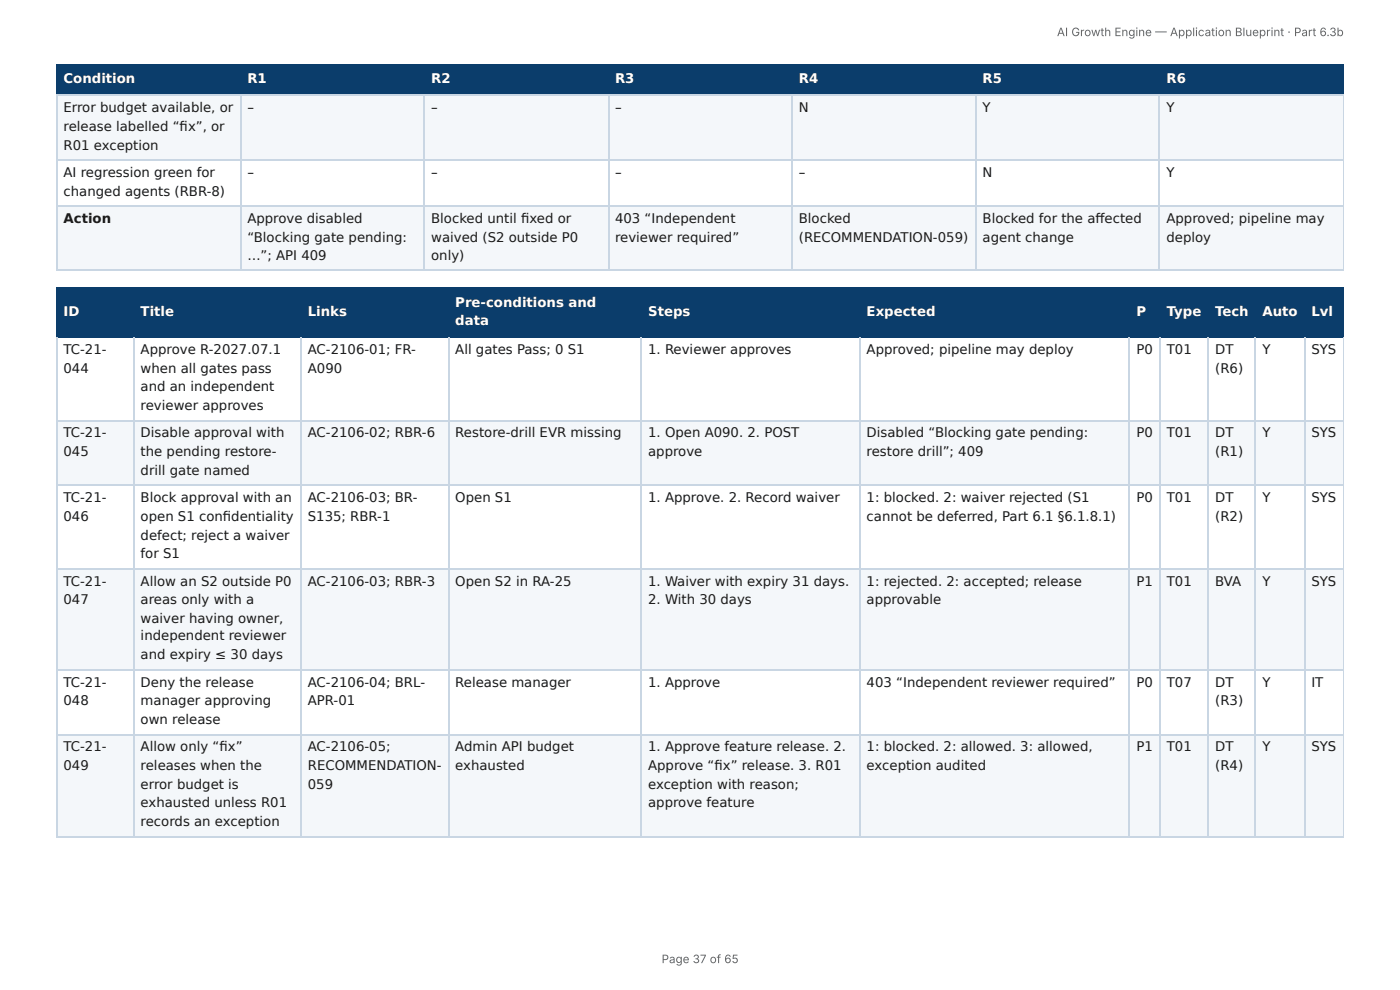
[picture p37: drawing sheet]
<svg xmlns="http://www.w3.org/2000/svg" width="297mm" height="210mm" viewBox="0 0 297 210" stroke-linecap="round" stroke-linejoin="round" font-family="sans-serif">
<defs><g id="words">
<g font-size="2.8" fill="#fff">
<text x="13.5" y="17.7">Condition</text>
<text x="52.5" y="17.7">R1</text>
<text x="91.6" y="17.7">R2</text>
<text x="130.6" y="17.7">R3</text>
<text x="169.7" y="17.7">R4</text>
<text x="208.7" y="17.7">R5</text>
<text x="247.7" y="17.7">R6</text>
<text x="96.7" y="65.1">Pre-conditions and</text>
<text x="13.5" y="67.2">ID</text>
<text x="29.9" y="67.2">Title</text>
<text x="65.4" y="67.2">Links</text>
<text x="96.7" y="69.1">data</text>
<text x="137.7" y="67.2">Steps</text>
<text x="184.1" y="67.2">Expected</text>
<text x="241.4" y="67.2">P</text>
<text x="247.8" y="67.2">Type</text>
<text x="258.1" y="67.2">Tech</text>
<text x="268.1" y="67.2">Auto</text>
<text x="278.5" y="67.2">Lvl</text>
</g>
<g font-size="2.8" fill="#1a1a1a">
<text x="13.5" y="23.8">Error budget available, or</text>
<text x="52.5" y="23.8">–</text>
<text x="91.6" y="23.8">–</text>
<text x="130.6" y="23.8">–</text>
<text x="169.7" y="23.8">N</text>
<text x="208.7" y="23.8">Y</text>
<text x="247.7" y="23.8">Y</text>
<text x="13.5" y="27.8">release labelled “fi x”, or</text>
<text x="13.5" y="31.8">R01 exception</text>
<text x="13.5" y="37.6">AI regression green for</text>
<text x="13.5" y="41.5">changed agents (RBR-8)</text>
<text x="52.5" y="37.6">–</text>
<text x="91.6" y="37.6">–</text>
<text x="130.6" y="37.6">–</text>
<text x="169.7" y="37.6">–</text>
<text x="208.7" y="37.6">N</text>
<text x="247.7" y="37.6">Y</text>
<text x="13.5" y="47.4">Action</text>
<text x="52.5" y="47.4">Approve disabled</text>
<text x="91.6" y="47.4">Blocked until fi xed or</text>
<text x="130.6" y="47.4">403 “Independent</text>
<text x="169.7" y="47.4">Blocked</text>
<text x="208.7" y="47.4">Blocked for the aff ected</text>
<text x="247.7" y="47.4">Approved; pipeline may</text>
<text x="52.5" y="51.3">“Blocking gate pending:</text>
<text x="91.6" y="51.3">waived (S2 outside P0</text>
<text x="130.6" y="51.3">reviewer required”</text>
<text x="169.7" y="51.3">(RECOMMENDATION-059)</text>
<text x="208.7" y="51.3">agent change</text>
<text x="247.7" y="51.3">deploy</text>
<text x="52.5" y="55.3">…”; API 409</text>
<text x="91.6" y="55.3">only)</text>
<text x="13.5" y="75.1">TC-21-</text>
<text x="29.9" y="75.1">Approve R-2027.07.1</text>
<text x="65.4" y="75.1">AC-2106-01; FR-</text>
<text x="96.7" y="75.1">All gates Pass; 0 S1</text>
<text x="137.7" y="75.1">1. Reviewer approves</text>
<text x="184.1" y="75.1">Approved; pipeline may deploy</text>
<text x="241.4" y="75.1">P0</text>
<text x="247.8" y="75.1">T01</text>
<text x="258.1" y="75.1">DT</text>
<text x="268.1" y="75.1">Y</text>
<text x="278.5" y="75.1">SYS</text>
<text x="13.5" y="79.1">044</text>
<text x="29.9" y="79.1">when all gates pass</text>
<text x="29.9" y="83.1">and an independent</text>
<text x="65.4" y="79.1">A090</text>
<text x="258.1" y="79.1">(R6)</text>
<text x="29.9" y="87">reviewer approves</text>
<text x="13.5" y="92.9">TC-21-</text>
<text x="29.9" y="92.9">Disable approval with</text>
<text x="65.4" y="92.9">AC-2106-02; RBR-6</text>
<text x="96.7" y="92.9">Restore-drill EVR missing</text>
<text x="137.7" y="92.9">1. Open A090. 2. POST</text>
<text x="184.1" y="92.9">Disabled “Blocking gate pending:</text>
<text x="241.4" y="92.9">P0</text>
<text x="247.8" y="92.9">T01</text>
<text x="258.1" y="92.9">DT</text>
<text x="268.1" y="92.9">Y</text>
<text x="278.5" y="92.9">SYS</text>
<text x="13.5" y="96.8">045</text>
<text x="29.9" y="96.8">the pending restore-</text>
<text x="29.9" y="100.8">drill gate named</text>
<text x="137.7" y="96.8">approve</text>
<text x="184.1" y="96.8">restore drill”; 409</text>
<text x="258.1" y="96.8">(R1)</text>
<text x="13.5" y="106.6">TC-21-</text>
<text x="29.9" y="106.6">Block approval with an</text>
<text x="65.4" y="106.6">AC-2106-03; BR-</text>
<text x="96.7" y="106.6">Open S1</text>
<text x="137.7" y="106.6">1. Approve. 2. Record waiver</text>
<text x="184.1" y="106.6">1: blocked. 2: waiver rejected (S1</text>
<text x="241.4" y="106.6">P0</text>
<text x="247.8" y="106.6">T01</text>
<text x="258.1" y="106.6">DT</text>
<text x="268.1" y="106.6">Y</text>
<text x="278.5" y="106.6">SYS</text>
<text x="13.5" y="110.6">046</text>
<text x="29.9" y="110.6">open S1 confi dentiality</text>
<text x="65.4" y="110.6">S135; RBR-1</text>
<text x="184.1" y="110.6">cannot be deferred, Part 6.1 §6.1.8.1)</text>
<text x="258.1" y="110.6">(R2)</text>
<text x="29.9" y="114.6">defect; reject a waiver</text>
<text x="29.9" y="118.5">for S1</text>
<text x="13.5" y="124.4">TC-21-</text>
<text x="29.9" y="124.4">Allow an S2 outside P0</text>
<text x="65.4" y="124.4">AC-2106-03; RBR-3</text>
<text x="96.7" y="124.4">Open S2 in RA-25</text>
<text x="137.7" y="124.4">1. Waiver with expiry 31 days.</text>
<text x="184.1" y="124.4">1: rejected. 2: accepted; release</text>
<text x="241.4" y="124.4">P1</text>
<text x="247.8" y="124.4">T01</text>
<text x="258.1" y="124.4">BVA</text>
<text x="268.1" y="124.4">Y</text>
<text x="278.5" y="124.4">SYS</text>
<text x="13.5" y="128.3">047</text>
<text x="29.9" y="128.3">areas only with a</text>
<text x="137.7" y="128.3">2. With 30 days</text>
<text x="184.1" y="128.3">approvable</text>
<text x="29.9" y="132.3">waiver having owner,</text>
<text x="29.9" y="136">independent reviewer</text>
<text x="29.9" y="140">and expiry ≤ 30 days</text>
<text x="13.5" y="145.8">TC-21-</text>
<text x="13.5" y="149.8">048</text>
<text x="29.9" y="145.8">Deny the release</text>
<text x="29.9" y="149.8">manager approving</text>
<text x="65.4" y="145.8">AC-2106-04; BRL-</text>
<text x="65.4" y="149.8">APR-01</text>
<text x="96.7" y="145.8">Release manager</text>
<text x="137.7" y="145.8">1. Approve</text>
<text x="184.1" y="145.8">403 “Independent reviewer required”</text>
<text x="241.4" y="145.8">P0</text>
<text x="247.8" y="145.8">T07</text>
<text x="258.1" y="145.8">DT</text>
<text x="258.1" y="149.8">(R3)</text>
<text x="268.1" y="145.8">Y</text>
<text x="278.5" y="145.8">IT</text>
<text x="29.9" y="153.7">own release</text>
<text x="13.5" y="159.5">TC-21-</text>
<text x="29.9" y="159.5">Allow only “fi x”</text>
<text x="65.4" y="159.5">AC-2106-05;</text>
<text x="96.7" y="159.5">Admin API budget</text>
<text x="137.7" y="159.5">1. Approve feature release. 2.</text>
<text x="184.1" y="159.5">1: blocked. 2: allowed. 3: allowed,</text>
<text x="241.4" y="159.5">P1</text>
<text x="247.8" y="159.5">T01</text>
<text x="258.1" y="159.5">DT</text>
<text x="268.1" y="159.5">Y</text>
<text x="278.5" y="159.5">SYS</text>
<text x="13.5" y="163.5">049</text>
<text x="29.9" y="163.5">releases when the</text>
<text x="29.9" y="167.5">error budget is</text>
<text x="65.4" y="163.5">RECOMMENDATION-</text>
<text x="65.4" y="167.5">059</text>
<text x="96.7" y="163.5">exhausted</text>
<text x="137.7" y="163.5">Approve “fi x” release. 3. R01</text>
<text x="137.7" y="167.5">exception with reason;</text>
<text x="184.1" y="163.5">exception audited</text>
<text x="258.1" y="163.5">(R4)</text>
<text x="29.9" y="171.5">exhausted unless R01</text>
<text x="137.7" y="171.5">approve feature</text>
<text x="29.9" y="175.4">records an exception</text>
</g>
<g font-size="2.5" fill="#666">
<text x="224.5" y="7.7">AI Growth Engine — Application Blueprint · Part 6.3b</text>
<text x="140.5" y="204.5">Page 37 of 65</text>
</g>
</g></defs>
<g fill="#0b3d6b">
<path d="M12.2 14h38.9v6.1h-38.9z"/>
<path d="M51.1 14h39.1v6.1h-39.1z"/>
<path d="M90.2 14h38.9v6.1h-38.9z"/>
<path d="M129.1 14h39.2v6.1h-39.2z"/>
<path d="M168.3 14h38.9v6.1h-38.9z"/>
<path d="M207.2 14h39.1v6.1h-39.1z"/>
<path d="M246.3 14h39.1v6.1h-39.1z"/>
</g>
<g fill="#f4f7fa">
<path d="M12.2 20.1h38.9v13.8h-38.9z"/>
<path d="M51.1 20.1h39.1v13.8h-39.1z"/>
<path d="M90.2 20.1h38.9v13.8h-38.9z"/>
<path d="M129.1 20.1h39.2v13.8h-39.2z"/>
<path d="M168.3 20.1h38.9v13.8h-38.9z"/>
<path d="M207.2 20.1h39.1v13.8h-39.1z"/>
<path d="M246.3 20.1h39.1v13.8h-39.1z"/>
<path d="M12.2 43.7h38.9v13.7h-38.9z"/>
<path d="M51.1 43.7h39.1v13.7h-39.1z"/>
<path d="M90.2 43.7h38.9v13.7h-38.9z"/>
<path d="M129.1 43.7h39.2v13.7h-39.2z"/>
<path d="M168.3 43.7h38.9v13.7h-38.9z"/>
<path d="M207.2 43.7h39.1v13.7h-39.1z"/>
<path d="M246.3 43.7h39.1v13.7h-39.1z"/>
</g>
<path d="M11.9 13.9h273.5M12 13.8v6.6M51.2 13.8v6.6M90.1 13.8v6.6M129.2 13.8v6.6M168.1 13.8v6.6M207.3 13.8v6.6M246.2 13.8v6.6M11.9 20.2h273.5" fill="none" stroke="#0b3d6b" stroke-width=".26"/>
<path d="M285.3 13.8v6.6" fill="none" stroke="#0b3d6b" stroke-width=".21"/>
<path d="M11.9 20.2h273.5M11.9 34h273.5M12 20.4v37M51.2 20.4v37M90.1 20.4v37M129.2 20.4v37M168.1 20.4v37M207.3 20.4v37M246.2 20.4v37M11.9 43.8h273.5M11.9 57.3h273.5" fill="none" stroke="#c9d6e3" stroke-width=".26"/>
<path d="M285.3 20.4v37" fill="none" stroke="#c9d6e3" stroke-width=".21"/>
<g fill="#0b3d6b">
<path d="M12.2 61.4h16.1v10.3h-16.1z"/>
<path d="M28.3 61.4h35.7v10.3h-35.7z"/>
<path d="M64 61.4h31.2v10.3h-31.2z"/>
<path d="M95.2 61.4h41.1v10.3h-41.1z"/>
<path d="M136.3 61.4h46.3v10.3h-46.3z"/>
<path d="M182.6 61.4h57.4v10.3h-57.4z"/>
<path d="M240 61.4h6.3v10.3h-6.3z"/>
<path d="M246.3 61.4h10.3v10.3h-10.3z"/>
<path d="M256.6 61.4h10.1v10.3h-10.1z"/>
<path d="M266.7 61.4h10.3v10.3h-10.3z"/>
<path d="M277 61.4h8.4v10.3h-8.4z"/>
</g>
<g fill="#f4f7fa">
<path d="M12.2 89.4h16.1v13.5h-16.1z"/>
<path d="M28.3 89.4h35.7v13.5h-35.7z"/>
<path d="M64 89.4h31.2v13.5h-31.2z"/>
<path d="M95.2 89.4h41.1v13.5h-41.1z"/>
<path d="M136.3 89.4h46.3v13.5h-46.3z"/>
<path d="M182.6 89.4h57.4v13.5h-57.4z"/>
<path d="M240 89.4h6.3v13.5h-6.3z"/>
<path d="M246.3 89.4h10.3v13.5h-10.3z"/>
<path d="M256.6 89.4h10.1v13.5h-10.1z"/>
<path d="M266.7 89.4h10.3v13.5h-10.3z"/>
<path d="M277 89.4h8.4v13.5h-8.4z"/>
<path d="M12.2 120.7h16.1v21.6h-16.1z"/>
<path d="M28.3 120.7h35.7v21.6h-35.7z"/>
<path d="M64 120.7h31.2v21.6h-31.2z"/>
<path d="M95.2 120.7h41.1v21.6h-41.1z"/>
<path d="M136.3 120.7h46.3v21.6h-46.3z"/>
<path d="M182.6 120.7h57.4v21.6h-57.4z"/>
<path d="M240 120.7h6.3v21.6h-6.3z"/>
<path d="M246.3 120.7h10.3v21.6h-10.3z"/>
<path d="M256.6 120.7h10.1v21.6h-10.1z"/>
<path d="M266.7 120.7h10.3v21.6h-10.3z"/>
<path d="M277 120.7h8.4v21.6h-8.4z"/>
<path d="M12.2 156.1h16.1v21.4h-16.1z"/>
<path d="M28.3 156.1h35.7v21.4h-35.7z"/>
<path d="M64 156.1h31.2v21.4h-31.2z"/>
<path d="M95.2 156.1h41.1v21.4h-41.1z"/>
<path d="M136.3 156.1h46.3v21.4h-46.3z"/>
<path d="M182.6 156.1h57.4v21.4h-57.4z"/>
<path d="M240 156.1h6.3v21.4h-6.3z"/>
<path d="M246.3 156.1h10.3v21.4h-10.3z"/>
<path d="M256.6 156.1h10.1v21.4h-10.1z"/>
<path d="M266.7 156.1h10.3v21.4h-10.3z"/>
<path d="M277 156.1h8.4v21.4h-8.4z"/>
</g>
<g fill="none" stroke="#0b3d6b" stroke-width=".26">
<path d="M11.9 61.3h273.5M11.9 71.6h273.5M12 61.1v10.6M28.4 61.1v10.6M63.9 61.1v10.6M95.4 61.1v10.6M136.1 61.1v10.6M182.7 61.1v10.6M239.8 61.1v10.6M246.5 61.1v10.6M256.5 61.1v10.6M266.6 61.1v10.6"/>
<path d="M277.2 61.1v10.6"/>
</g>
<path d="M285.3 61.1v10.6" fill="none" stroke="#0b3d6b" stroke-width=".21"/>
<g fill="none" stroke="#c9d6e3" stroke-width=".26">
<path d="M12 71.7v105.8M28.4 71.7v105.8M63.9 71.7v105.8M95.4 71.7v105.8M136.1 71.7v105.8M182.7 71.7v105.8M239.8 71.7v105.8M246.5 71.7v105.8M256.5 71.7v105.8M266.6 71.7v105.8M277.2 71.7v105.8M11.9 89.3h273.5"/>
<path d="M11.9 103.1h273.5M11.9 120.8h273.5M11.9 142.2h273.5M11.9 156h273.5M11.9 177.7h273.5"/>
</g>
<path d="M285.3 71.7v105.8" fill="none" stroke="#c9d6e3" stroke-width=".21"/>
<use href="#words"/>
</svg>
